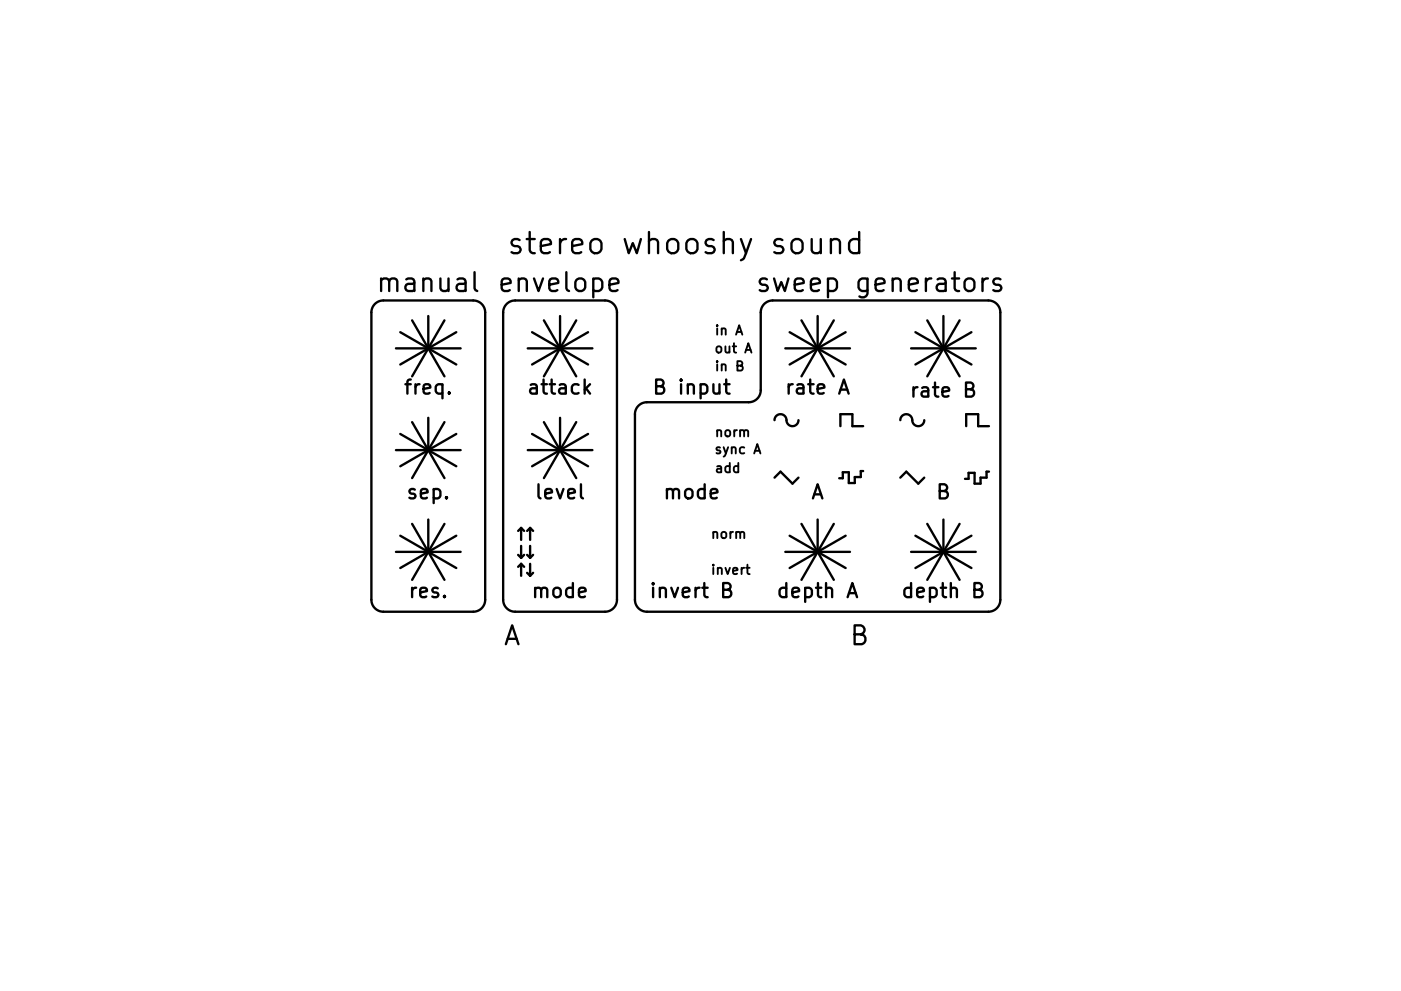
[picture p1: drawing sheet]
<svg xmlns="http://www.w3.org/2000/svg" width="297mm" height="210mm" viewBox="0 0 297 210" stroke-linecap="round" stroke-linejoin="round" font-family="sans-serif">
<defs><g id="words">
<text font-size="6.3" x="111.3" y="53.9">stereo whooshy sound</text>
<g font-size="5.6">
<text x="81.1" y="61.9">manual</text>
<text x="106.7" y="61.9">envelope</text>
<text x="163" y="61.9">sweep generators</text>
<text x="106.6" y="136.9">A</text>
<text x="180.2" y="136.9">B</text>
</g>
<g font-size="4.2">
<text x="86.3" y="83.7">freq.</text>
<text x="112.7" y="83.7">attack</text>
<text x="139.5" y="83.7">B input</text>
<text x="167.4" y="83.7">rate A</text>
<text x="194.1" y="84.3">rate B</text>
<text x="86.6" y="105.9">sep.</text>
<text x="114.1" y="105.9">level</text>
<text x="141.1" y="105.9">mode</text>
<text x="171.8" y="105.9">A</text>
<text x="198.5" y="105.9">B</text>
<text x="87.1" y="126.8">res.</text>
<text x="113.2" y="126.8">mode</text>
<text x="138.9" y="126.8">invert B</text>
<text x="165.6" y="126.8">depth A</text>
<text x="192.2" y="126.8">depth B</text>
</g>
<g font-size="2.8">
<text x="151.3" y="71.1">in A</text>
<text x="151.3" y="74.9">out A</text>
<text x="151.3" y="78.7">in B</text>
<text x="151.3" y="92.7">norm</text>
<text x="151.3" y="96.3">sync A</text>
<text x="151.3" y="100.3">add</text>
<text x="150.5" y="114.3">norm</text>
<text x="150.5" y="121.9">invert</text>
</g>
</g></defs>
<g fill="none" stroke="#000" stroke-width=".5">
<path d="M110.2 50.9l-.5-.2h-.6l-.4 .2-.2 .5 .2 .6 1.5 .4 .2 .5-.2 .6-.5 .2h-.8l-.4-.2M162.6 59.3l-.4-.2h-.6l-.3 .2-.2 .4 .2 .5 1.3 .4 .2 .4-.2 .6-.4 .1h-.7l-.4-.1M182.2 50.9l-.5-.2h-.8l-.4 .2-.5 .7v1.3l.5 .6 .4 .2h.8l.5-.2M182.2 49.2v4.5M212.1 59.3l-.4-.2h-.5l-.4 .2-.2 .4 .2 .5 1.3 .4 .2 .4-.2 .6-.4 .1h-.7l-.4-.1M79.5 64.5l.9-.6 .9-.2h19a2.54 2.54 0 0 1 2.6 2.6v60.9a2.54 2.54 0 0 1-2.6 2.6h-19a2.54 2.54 0 0 1-2.6-2.6v-60.9l.2-.9zM83.9 73.9h13.8M84.9 70.5l11.8 6.8M87.4 68l6.8 11.8M90.8 67.1v6.8M94.2 68l-6.8 11.8M96.7 70.5l-11.8 6.8"/>
<path d="M107.4 64.5l1-.6 .8-.2h19.1a2.54 2.54 0 0 1 2.5 2.6v60.9a2.54 2.54 0 0 1-2.5 2.6h-19.1a2.54 2.54 0 0 1-2.5-2.6v-60.9l.1-.9zM111.9 73.9h13.7M112.8 70.5l11.9 6.8M115.3 68l6.9 11.8M118.7 67.1v6.8M118.7 73.9l-3.4 5.9M122.2 68l-3.5 5.9M124.7 70.5l-11.9 6.8M166.5 73.9h13.7M167.4 70.5l11.9 6.8M169.9 68l3.5 5.9M173.4 67.1v6.8"/>
<path d="M173.4 73.9l3.4 5.9M176.8 68l-6.9 11.8M179.3 70.5l-11.9 6.8M193.2 73.9h13.7M194.1 70.5l11.9 6.8M196.6 68l6.9 11.8M200 67.1v6.8M200 73.9l-5.9 3.4M203.5 68l-6.9 11.8M206 70.5l-6 3.4M83.9 95.5h13.8M84.9 92.1l11.8 6.8"/>
<path d="M87.4 89.6l6.8 11.8M90.8 95.5l-3.4 5.9M90.8 88.6v6.9M94.2 89.6l-3.4 5.9M96.7 92.1l-11.8 6.8M111.9 95.5h13.7M112.8 92.1l11.9 6.8M115.3 89.6l6.9 11.8M118.7 88.6v6.9M118.7 95.5l-5.9 3.4M122.2 89.6l-6.9 11.8M124.7 92.1l-6 3.4"/>
<path d="M135.4 86.1l.9-.6 .9-.2h21.5a2.54 2.54 0 0 0 2.6-2.5v-16.5a2.54 2.54 0 0 1 2.5-2.6h45.7a2.54 2.54 0 0 1 2.6 2.6v60.9a2.54 2.54 0 0 1-2.6 2.6h-72.3a2.54 2.54 0 0 1-2.6-2.6v-39.3l.2-.9zM164.2 89.1a1.31 1.31 0 0 1 1.5-1.2 1.31 1.31 0 0 1 1.1 1.6 1.27 1.27 0 0 0 1.4 .9 1.27 1.27 0 0 0 1.1-1.3M178.2 90.4v-2.5h2.5v2.5h2.3M183 99.9h-.5v1.3h-1.3v1.3h-1.2v-2.3h-1.3v1.3h-.8M190.9 89.1a1.31 1.31 0 0 1 1.5-1.2 1.31 1.31 0 0 1 1.1 1.6 1.27 1.27 0 0 0 1.4 .9 1.27 1.27 0 0 0 1.1-1.3M204.9 90.4v-2.5h2.5v2.5h2.3M83.9 117.1h13.8M84.9 113.7l11.8 6.8M87.4 111.1l6.8 11.9M90.8 117.1l-5.9 3.4M90.8 110.2v6.9M94.2 111.1l-6.8 11.9"/>
<path d="M96.7 113.7l-5.9 3.4M109.9 117.7l.6 .7M110.5 112l.6 .6M110.5 112v2.5M110.5 115.8v2.6M110.5 119.6v2.6M110.5 112l-.6 .6M110.5 119.6l.6 .7M110.5 119.6l-.6 .7M111.1 117.7l-.6 .7M111.8 117.7l.6 .7M112.4 112v2.5"/>
<path d="M112.4 115.8v2.6M112.4 119.6v2.6M112.4 112l-.6 .6M112.4 112l.6 .6M113 117.7l-.6 .7M164.2 101.3l1.3-1.2 2.5 2.5 1.3-1.3M166.5 117.1h13.7M167.4 113.7l11.9 6.8M169.9 111.1l6.9 11.9M173.4 110.2v6.9M176.8 111.1l-6.9 11.9M179.3 113.7l-11.9 6.8"/>
<path d="M190.9 101.3l1.3-1.2 2.5 2.5 1.3-1.3M193.2 117.1h13.7M194.1 113.7l11.9 6.8M196.6 111.1l6.9 11.9M200 110.2v6.9M203.5 111.1l-6.9 11.9M206 113.7l-11.9 6.8M209.7 100.1h-.5v1.2h-1.3v1.3h-1.3v-2.3h-1.2v1.3h-.8M111.8 121.5l.6 .7M113 121.5l-.6 .7"/>
</g>
<path d="M156.3 77.6l.9-.1 .2-.3-.1-.4-.3-.2h-.7v2h.8a.53 .53 0 0 0 .4-.5 .53 .53 0 0 0-.5-.5M158 74.8l.7-2 .6 2" fill="none" stroke="#000" stroke-width=".4"/>
<g fill="#fff" stroke="#fff" stroke-width=".21">
<circle cx="83.6" cy="50.6" r=".25"/>
<circle cx="80.2" cy="54" r=".25"/>
<circle cx="79.5" cy="52.3" r=".25"/>
<circle cx="83.6" cy="54" r=".25"/>
<circle cx="84.3" cy="52.3" r=".25"/>
<circle cx="81.9" cy="54.7" r=".25"/>
<circle cx="81.9" cy="52.3" r="1.6"/>
<circle cx="80.2" cy="50.6" r=".25"/>
<circle cx="81.9" cy="49.9" r=".25"/>
<circle cx="211.3" cy="52.3" r=".25"/>
<circle cx="210.6" cy="54" r=".25"/>
<circle cx="208.9" cy="54.7" r=".25"/>
<circle cx="208.9" cy="49.9" r=".25"/>
<circle cx="206.5" cy="52.3" r=".25"/>
<circle cx="207.2" cy="54" r=".25"/>
<circle cx="210.6" cy="50.6" r=".25"/>
<circle cx="208.9" cy="52.3" r="1.6"/>
<circle cx="207.2" cy="50.6" r=".25"/>
</g>
<use href="#words"/>
</svg>
